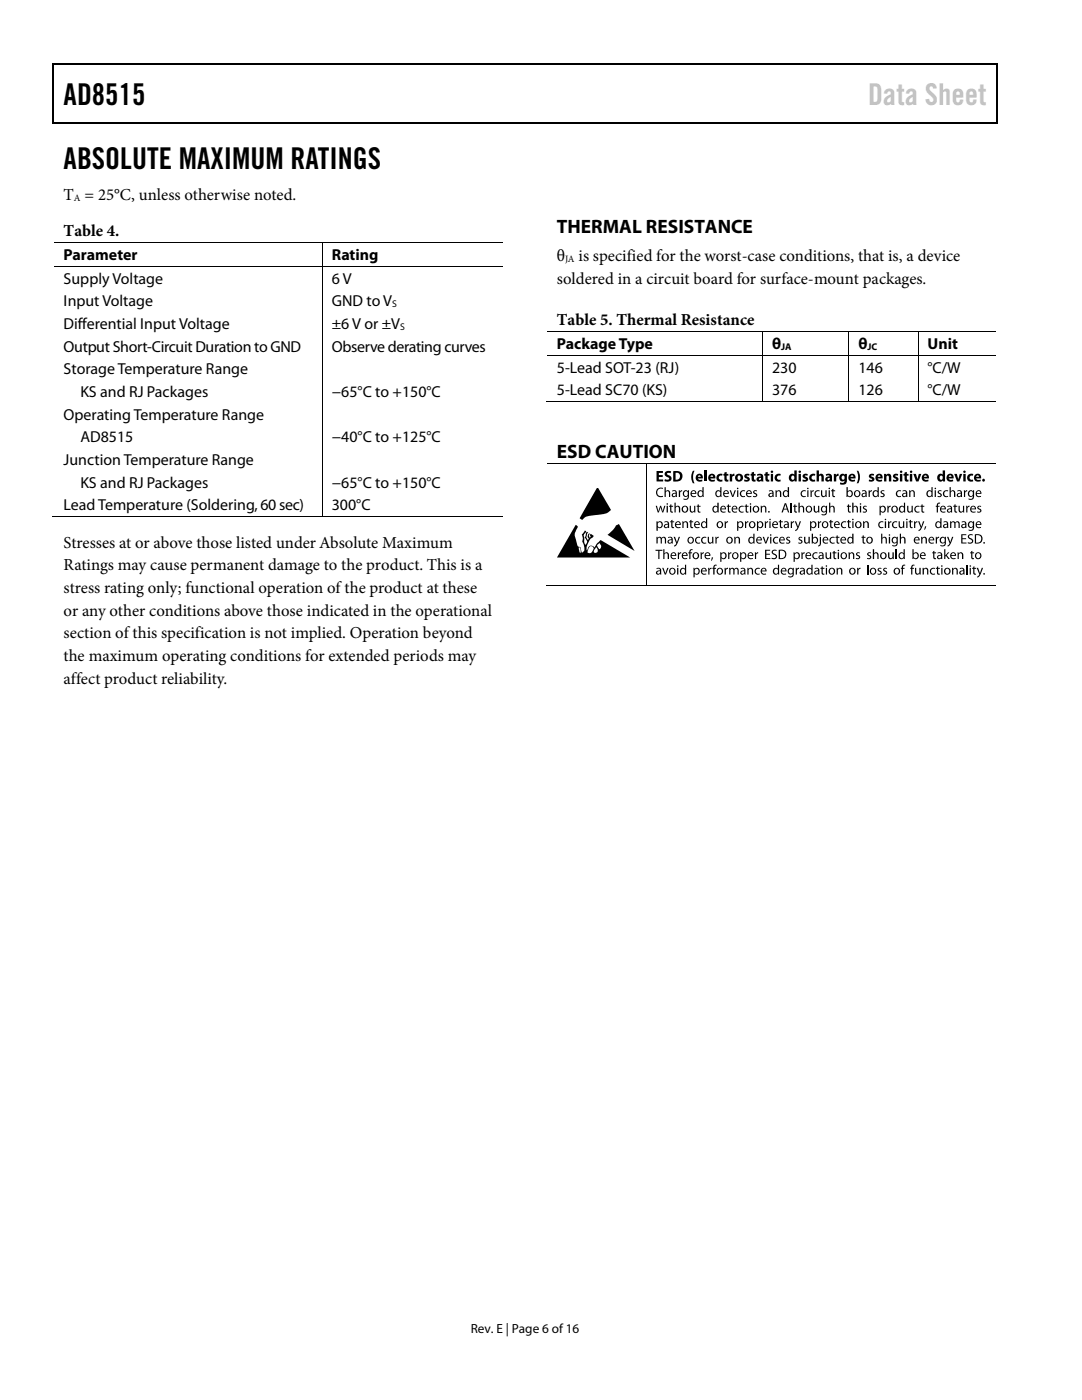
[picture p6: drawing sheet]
<svg xmlns="http://www.w3.org/2000/svg" width="216mm" height="279mm" viewBox="0 0 216 279" stroke-linecap="round" stroke-linejoin="round" font-family="sans-serif">
<defs><g id="words">
<g font-size="6">
<text x="12.7" y="21">AD8515</text>
<text x="12.7" y="33.8">ABSOLUTE MAXIMUM RATINGS</text>
</g>
<text font-size="6" fill="#c1c1c1" x="173.2" y="21">Data Sheet</text>
<g font-size="3.9">
<text x="111.1" y="46.4">THERMAL RESISTANCE</text>
<text x="111.1" y="91.4">ESD CAUTION</text>
</g>
<g font-size="3.3">
<text x="12.7" y="39.9">T = 25°C, unless otherwise noted.</text>
<text x="12.7" y="47.1">Table 4.</text>
<text x="111.1" y="52.1">θ</text>
<text x="115.4" y="52.1">is specified for the worst-case conditions, that is, a device</text>
<text x="111.1" y="56.6">soldered in a circuit board for surface-mount packages.</text>
<text x="111.1" y="64.8">Table 5. Thermal Resistance</text>
<text x="12.7" y="109.3">Stresses at or above those listed under Absolute Maximum</text>
<text x="12.7" y="113.8">Ratings may cause permanent damage to the product. This is a</text>
<text x="12.7" y="118.4">stress rating only; functional operation of the product at these</text>
<text x="12.7" y="122.9">or any other conditions above those indicated in the operational</text>
<text x="12.7" y="127.4">section of this specification is not implied. Operation beyond</text>
<text x="12.7" y="131.9">the maximum operating conditions for extended periods may</text>
<text x="12.7" y="136.4">affect product reliability.</text>
</g>
<g font-size="3.2">
<text x="12.7" y="51.9">Parameter</text>
<text x="66.2" y="51.9">Rating</text>
<text x="12.7" y="56.6">Supply Voltage</text>
<text x="66.2" y="56.6">6 V</text>
<text x="12.7" y="61.2">Input Voltage</text>
<text x="12.7" y="65.7">Differential Input Voltage</text>
<text x="66.2" y="61.2">GND to V</text>
<text x="66.2" y="65.7">±6 V or ±V</text>
<text x="12.7" y="70.2">Output Short-Circuit Duration to GND</text>
<text x="66.2" y="70.2">Observe derating curves</text>
<text x="111.1" y="69.7">Package Type</text>
<text x="154.1" y="69.7">θ</text>
<text x="171.3" y="69.7">θ</text>
<text x="185.1" y="69.7">Unit</text>
<text x="12.7" y="74.7">Storage Temperature Range</text>
<text x="111.1" y="74.4">5-Lead SOT-23 (RJ)</text>
<text x="154.1" y="74.4">230</text>
<text x="171.3" y="74.4">146</text>
<text x="185.1" y="74.4">°C/W</text>
<text x="12.7" y="83.8">Operating Temperature Range</text>
<text x="16" y="79.2">KS and RJ Packages</text>
<text x="66.2" y="79.2">−65°C to +150°C</text>
<text x="111.1" y="78.9">5-Lead SC70 (KS)</text>
<text x="154.1" y="78.9">376</text>
<text x="171.3" y="78.9">126</text>
<text x="185.1" y="78.9">°C/W</text>
<text x="16" y="88.3">AD8515</text>
<text x="66.2" y="88.3">−40°C to +125°C</text>
<text x="12.7" y="92.8">Junction Temperature Range</text>
<text x="12.7" y="101.9">Lead Temperature (Soldering, 60 sec)</text>
<text x="16" y="97.3">KS and RJ Packages</text>
<text x="66.2" y="97.3">−65°C to +150°C</text>
<text x="66.2" y="101.9">300°C</text>
</g>
<text font-size="2.6" x="93.9" y="266">Rev. E | Page 6 of 16</text>
<g font-size="1.9">
<text x="14.8" y="40.1">A</text>
<text x="112.8" y="52.3">JA</text>
<text x="78.3" y="61.3">S</text>
<text x="79.9" y="65.8">S</text>
<text x="155.9" y="69.8">JA</text>
<text x="173.1" y="69.8">JC</text>
</g>
</g></defs>
<g fill="#000">
<path d="M10.5 12.7h.3v1h-.3zM10.5 12.7h.3v.3h-.3zM133.3 12.7h.3v.3h-.3zM198.8 12.7h.2v1h-.2zM198.8 12.7h.2v.3h-.2zM10.5 24.4h.3v.3h-.3zM133.1 24.4h.2v.3h-.2zM198.8 24.4h.2v.3h-.2zM64.2 48.3h.2v.2h-.2zM64.2 53.1h.2v.2h-.2zM152.1 66h.2v.2h-.2zM152.1 70.8h.2v.2h-.2z"/>
<path d="M169.3 66h.2v.2h-.2zM169.3 70.8h.2v.2h-.2zM183.1 66h.2v.2h-.2zM183.1 70.8h.2v.2h-.2zM128.8 92.4h.2v.2h-.2zM131 94h1.3v.4h-.8v.4h.7v.4h-.7v.5h.8v.4h-1.3zM131.2 97.6l.7-.3 .4 .1-.1 .2a.76 .76 0 0 0-1.1 .7 .76 .76 0 0 0 1.2 .6v.2a.98 .98 0 0 1-1.2-.3 .98 .98 0 0 1 .1-1.2zM132.6 97.2h.2v.9l.5-.3 .3 .2 .1 1.2h-.2v-1l-.3-.2-.4 .3v.9h-.2zM132.8 94.2l.6-.2 .5 .1-.1 .3h-.6l-.1 .2 .1 .2a.72 .72 0 0 1 .8 .8 .72 .72 0 0 1-1.1 .5l-.3-.1 .1-.4 .7 .1 .1-.2-.1-.2a.69 .69 0 0 1-.7-.4 .69 .69 0 0 1 .1-.7zM135.4 97.8h.3v.3l.4-.3v.3h-.2l-.2 .3v.8h-.3zM138.3 94h.3a2.73 2.73 0 0 0 0 2.4 .71 .71 0 0 1-.6-.8v-.8zM140.5 93.9h.5v2.2h-.5z"/>
<path d="M143.2 94.8l.8-.2h.2l-.1 .3a.44 .44 0 0 0-.7 .4 .44 .44 0 0 0 .7 .4l.1 .3a.82 .82 0 0 1-1.1-.2 .82 .82 0 0 1 .1-1zM144.5 94.3l.5-.1v.4h.3v.3h-.3v.8h.3v.4h-.5l-.2-.2-.1-1h-.2v-.3h.2zM145.6 94.6h.4v.3l.3-.3h.2v.4h-.2l-.2 .2v.9h-.5zM145.6 97.8h.3l.3 1.1 .4-1.1h.2l-.5 1.4h-.2zM148.7 94.7l.4-.2 .5 .1-.1 .3h-.5v.2a.56 .56 0 0 1 .6 .7 .56 .56 0 0 1-.8 .3l-.3-.1v-.3l.5 .1 .2-.1-.5-.3a.43 .43 0 0 1 0-.7zM147.8 98l.6-.2 .3 .1-.1 .2a.51 .51 0 0 0-.7 .4 .51 .51 0 0 0 .7 .5l.1 .1a.71 .71 0 0 1-.9-.1 .71 .71 0 0 1 0-1zM150.3 98l.4-.2 .3 .1v.2h-.4v.2l.2 .1a.41 .41 0 0 1 .3 .3 .41 .41 0 0 1-.2 .5l-.7-.1 .1-.2 .5 .1v-.3l-.2-.1a.4 .4 0 0 1-.3-.6zM150 94.3l.4-.1v.4h.4v.3h-.4l.1 .8h.3v.4h-.5l-.3-.2v-1h-.2v-.3h.2zM152.1 80.1h.2v.1h-.2zM152.7 94.3l.5-.1v.4h.3v.3h-.3v.8h.3v.4h-.5l-.2-.2-.1-1h-.2v-.3h.2zM154.7 97.8h.2l.1 .3 .1-.1a.49 .49 0 0 1 .7 0l.1 1.2h-.3v-1l-.3-.2-.3 .3v.9h-.2zM154.8 94.8l.8-.2h.2l-.1 .3a.45 .45 0 0 0-.7 .4 .45 .45 0 0 0 .7 .4l.1 .3a.82 .82 0 0 1-1.1-.2 .82 .82 0 0 1 .1-1z"/>
<path d="M160.3 94.7l.5-.2 .4 .1-.1 .3h-.5v.2a.56 .56 0 0 1 .6 .7 .56 .56 0 0 1-.8 .3l-.3-.1 .1-.3 .4 .1 .2-.1-.5-.3a.43 .43 0 0 1 0-.7zM159.9 98l.6-.2 .3 .1-.1 .2a.51 .51 0 0 0-.7 .4 .51 .51 0 0 0 .8 .5v.1a.7 .7 0 0 1-.9-.1 .7 .7 0 0 1 0-1zM161.7 97.8h.2v.3l.5-.3v.3h-.3l-.1 .3v.8h-.3zM161.7 94.8l.8-.2h.2l-.1 .3a.45 .45 0 0 0-.7 .4 .45 .45 0 0 0 .7 .4l.1 .3a.82 .82 0 0 1-1.1-.2 .82 .82 0 0 1 .1-1zM162.9 93.9h.5v.9a.55 .55 0 0 1 .7-.2 .55 .55 0 0 1 .3 .6v.9h-.5v-1l-.2-.2-.3 .2v1h-.5zM162.7 98l.5-.2 .4 .1-.1 .2a.51 .51 0 0 0-.8 .4 .51 .51 0 0 0 .8 .5v.1a.7 .7 0 0 1-.9-.1 .7 .7 0 0 1 .1-1zM163.8 97.8h.3v1l.3 .2 .3-.3v-.9h.2l.1 1.4h-.3v-.2l-.1 .1a.46 .46 0 0 1-.7-.1zM166.1 97.6l.2-.1v.3h.3v.2h-.3v.9l.3 .1v.2h-.3l-.2-.2v-1h-.3v-.2h.3zM166.4 94.6h.4v.3l.3-.3h.2v.4h-.3l-.1 .3v.8h-.5zM169.3 80.1h.2v.1h-.2zM170.9 94a.71 .71 0 0 1 .7 .8v.8a.71 .71 0 0 1-.7 .8 2.73 2.73 0 0 0 0-2.4zM173.3 97.8h.2v.3l.5-.3v.3h-.3l-.1 .3v.8h-.3z"/>
<path d="M173.5 94.7l.5-.2 .4 .1-.1 .3h-.4v.2a.53 .53 0 0 1 .6 .5 .53 .53 0 0 1-.7 .5l-.5-.1 .1-.3 .4 .1 .2-.1-.4-.3a.42 .42 0 0 1-.1-.7zM175.8 98l.4-.2 .3 .1-.1 .2h-.4v.2l.2 .1a.41 .41 0 0 1 .3 .3 .41 .41 0 0 1-.2 .5l-.6-.1v-.2l.5 .1v-.3l-.1-.1a.39 .39 0 0 1-.3-.6zM176.4 94.6h.4v.2l.1-.1a.55 .55 0 0 1 .7-.1 .55 .55 0 0 1 .2 .6v.9h-.4l-.1-1-.2-.2-.2 .3v.9h-.5zM178.3 94.7l.5-.2 .4 .1-.1 .3h-.4v.2a.53 .53 0 0 1 .6 .5 .53 .53 0 0 1-.7 .5l-.5-.1 .1-.3 .4 .1 .2-.1-.4-.3a.42 .42 0 0 1-.1-.7zM178.9 98l.6-.2 .3 .1v.2a.51 .51 0 0 0-.8 .4 .51 .51 0 0 0 .8 .5v.1a.71 .71 0 0 1-.9-.1 .71 .71 0 0 1 0-1zM180.5 94.3l.4-.1v.4h.4v.3h-.4l.1 .8h.3v.4h-.5l-.2-.2-.1-1h-.2v-.3h.2zM181.4 97.8h.2v.3l.1-.1a.48 .48 0 0 1 .8 0v1.2h-.2v-1l-.3-.2-.3 .3v.9h-.3zM182.2 94.6h.6l.3 1.1 .2-1.1h.5l-.5 1.5h-.5zM183.1 80.1h.2v.1h-.2zM187.1 98l.5-.2 .3 .1-.1 .2h-.4v.2l.2 .1a.41 .41 0 0 1 .3 .3 .41 .41 0 0 1-.2 .5l-.6-.1v-.2l.5 .1v-.3l-.1-.1a.39 .39 0 0 1-.4-.6zM188.3 98l.6-.2 .3 .1v.2a.51 .51 0 0 0-.8 .4 .51 .51 0 0 0 .8 .5v.1a.71 .71 0 0 1-.9-.1 .71 .71 0 0 1 0-1zM189.5 97.2h.2v.9l.4-.3 .4 .2 .1 1.2h-.2l-.1-1-.2-.2-.4 .3v.9h-.2z"/>
<path d="M190.4 94.6h.5l.3 1.1 .3-1.1h.5l-.6 1.5h-.4zM192.3 97.8h.2l.1 .3 .4-.3v.3l-.4 .3v.8h-.3zM193.2 94.8l.3-.2h.5h.2l-.1 .3a.44 .44 0 0 0-.6 .4 .44 .44 0 0 0 .6 .4l.1 .3a.82 .82 0 0 1-1.1-.2 .82 .82 0 0 1 .1-1zM64.2 103h.2v.2h-.2zM119.2 97.5l2.7 4.3-.2 .2a3.7 3.7 0 0 1-2.7 .8l-.7 .1a2.23 2.23 0 0 0-2.1 .9l-.5-.4 2.9-5.1zM122.9 104.9l.6-.3 3.1 5.4-5.4-3.3 1.1-1zM128.8 116.9h.2v.1h-.2zM131 107.1h.2v.3l.2-.3h.4l.2 .3 .3-.3 .4 .1 .2 .5v.8h-.2l-.1-1-.2-.2-.3 .3v.9h-.3v-1l-.3-.2-.3 .2v1h-.2zM130.8 100.9h.3l.3 1.2 .3-1.2h.2l.3 1.2 .3-1.2h.3l-.5 1.4h-.2l-.3-1.1-.3 1.1h-.3zM130.8 109.7h1.4v.2h-.6v1.7h-.2v-1.7h-.6zM132.3 109.6h.3v.8l.4-.2 .4 .2 .1 1.2h-.3v-1l-.3-.2-.3 .3v.9h-.3zM132.1 113.3h.3l.4 1.1 .3-1.1h.3l-.5 1.4h-.3z"/>
<path d="M133.7 100.7l.3-.1v.3h.3v.2h-.3v.9l.3 .1-.1 .2h-.3l-.2-.2v-1h-.2v-.2h.2zM133.9 103.8l.3-.1v.3h.3v.2h-.3v.9l.3 .1-.1 .2h-.3l-.1-.2-.1-1h-.2v-.2h.2zM134.6 100.3h.2v.9l.5-.3 .3 .2 .1 1.2h-.2l-.1-1-.2-.2-.4 .3v.9h-.2zM134.4 107.1h.3l.4 1.1 .3-1.1h.3l-.7 1.7-.4 .3-.1-.2 .4-.5zM135.3 110.2h.1l.1 .3 .4-.3v.2l-.2 .1-.2 .2v.9h-.2zM136.1 104h.3v.3l.1-.1a.49 .49 0 0 1 .7 0l.1 1.2h-.3v-1l-.3-.2-.3 .3v.9h-.2zM137.7 109.7l.5-.1v.2h-.3l-.1 .2v.2h.3v.2h-.3v1.2h-.3v-1.2h-.2v-.2h.2zM137.7 103.8l.3-.1v.3h.3v.2h-.3v.9l.3 .1v.2h-.2a.36 .36 0 0 1-.4-.4v-.8h-.2v-.2h.2zM137.6 100.9h.3v1l.3 .2 .3-.2v-1h.2v1.4h-.2v-.2l-.1 .1a.47 .47 0 0 1-.7-.1zM139.2 100.7l.2-.1v.3h.4v.2h-.4l.1 .9 .3 .1v.2h-.4l-.2-.2v-1h-.2zM138.9 107.3l.5-.2 .3 .1v.2a.51 .51 0 0 0-.8 .4 .51 .51 0 0 0 .8 .5v.1a.7 .7 0 0 1-.9-.2 .7 .7 0 0 1 .1-.9zM139.8 110.2h.2v.3l.4-.3v.2l-.4 .3v.9h-.2z"/>
<path d="M140.1 107.3l.5-.2 .3 .1v.2a.51 .51 0 0 0-.8 .4 .51 .51 0 0 0 .8 .5v.1a.71 .71 0 0 1-.9-.1 .71 .71 0 0 1 .1-1zM141.3 113.3h.2v.3l.5-.3v.2l-.3 .1-.1 .2v.9h-.3zM142 111.2h.3l-.3 .7h-.1zM142.5 112.8l.5-.1v.2h-.3l-.1 .2v.2h.3v.2h-.3v1.2h-.3v-1.2h-.2v-.2h.2zM141.2 107.1h.3v1l.3 .2 .3-.2v-1h.2l.1 1.4h-.3v-.2l-.1 .1a.47 .47 0 0 1-.7-.1zM142.7 107.1h.2l.1 .3 .4-.3v.3h-.2l-.2 .3v.8h-.2zM144.6 113.3h.2v.3l.2-.3h.3v.2l-.3 .1-.2 .2v.9h-.2zM144.6 104h.2v.3l.5-.3v.3h-.3l-.2 .3v.8h-.2zM145.3 110.2h.2v.3l.4-.3v.2l-.4 .3v.9h-.2zM145.2 100.7l.3-.1v.3h.3v.2h-.3v.9l.3 .1v.2h-.2a.36 .36 0 0 1-.4-.4v-.8h-.2v-.2h.2zM145.5 113.3h.2v.2l.2-.2h.4l.2 .3 .3-.3 .4 .1 .2 .5v.8h-.2l-.1-1-.2-.2-.3 .2v1h-.3v-1l-.2-.2-.4 .3v.9h-.2zM146.5 107.1h.2v.3l.1-.2a.5 .5 0 0 1 .8 .1l.1 1.2h-.3v-1l-.3-.2-.3 .3v.9h-.3z"/>
<path d="M147.6 101.1l.5-.2 .3 .1v.2a.51 .51 0 0 0-.8 .4 .51 .51 0 0 0 .8 .5v.1a.7 .7 0 0 1-.9-.1 .7 .7 0 0 1 .1-1zM148.6 104h.2l.1 .3 .2-.2 .2-.1v.3h-.2l-.2 .3v.8h-.2zM148.8 100.7l.2-.1v.3h.4v.2h-.4l.1 .9 .2 .1v.2h-.3l-.2-.2v-1h-.2v-.2h.2zM149.1 113.3h.2v.3l.2-.2a.49 .49 0 0 1 .7 .1l.1 1.2h-.3v-1l-.3-.2-.3 .3v.9h-.3zM150.6 110.2h.2l.1 .3 .4-.3v.2l-.3 .1-.1 .2v.9h-.3zM150.8 113.5l.5-.2 .3 .1v.2a.51 .51 0 0 0-.8 .4 .51 .51 0 0 0 .8 .4v.2a.7 .7 0 0 1-.9-.2 .7 .7 0 0 1 .1-.9zM151.8 100.9h.2v.3l.1-.1a.48 .48 0 0 1 .7 0l.1 1.2h-.2v-1l-.3-.2-.4 .3v.9h-.2zM152.2 107.1h.2l.4 1.1 .4-1.1h.2l-.5 1.4h-.2zM152.6 104h.2v.3l.5-.3v.3h-.3l-.1 .3v.8h-.3zM153.3 102h.2v.3h-.2zM152.7 109.7h1v.2h-.8v.6h.7v.2h-.7v.7h.8v.2h-1zM154.1 109.9a.8 .8 0 0 1 .9-.1l-.1 .2-.5-.1a.27 .27 0 0 0-.2 .3 .27 .27 0 0 0 .2 .2 .64 .64 0 0 1 .6 .9 .64 .64 0 0 1-1.1 .2l.1-.2a.39 .39 0 0 0 .6 0 .39 .39 0 0 0-.1-.6 .54 .54 0 0 1-.4-.8z"/>
<path d="M154.4 107.3l.5-.2 .4 .1-.1 .2a.51 .51 0 0 0-.7 .4 .51 .51 0 0 0 .7 .5l.1 .1a.71 .71 0 0 1-1-.1 .71 .71 0 0 1 .1-1zM155.6 103.8l.3-.1v.3h.3v.2h-.3v.9l.3 .1-.1 .2h-.3l-.2-.2v-1h-.2v-.2h.2zM156.9 107.3l.4-.2 .3 .1v.2l-.4-.1v.3l.1 .1a.4 .4 0 0 1 .4 .3 .4 .4 0 0 1-.2 .5l-.7-.1 .1-.2 .5 .1v-.3l-.2-.1a.4 .4 0 0 1-.3-.6zM157.8 100.3h.2v2h-.2zM157.8 104h.2v.3l.5-.3v.3h-.3l-.2 .3v.8h-.2zM158.5 100.7l.2-.1v.3h.4v.2h-.4l.1 .9 .2 .1v.2h-.3l-.2-.2v-1h-.2v-.2h.2zM158.8 113.3h.2v.3l.2-.3h.2v.2l-.2 .1-.2 .3v.8h-.2zM158.6 104h.2l.4 1.1 .4-1.1h.2l-.6 1.7-.5 .3v-.2a.45 .45 0 0 0 .4-.5zM159.3 100.3h.3v.9l.4-.3 .4 .2 .1 1.2h-.3v-1l-.3-.2-.3 .3v.9h-.3zM159.4 107.3l.4-.2 .3 .1-.1 .2-.4-.1v.3l.2 .1a.41 .41 0 0 1 .3 .3 .41 .41 0 0 1-.2 .5l-.6-.1v-.2l.5 .1v-.3l-.1-.1a.4 .4 0 0 1-.3-.6zM159.9 110.2h.2v.3l.5-.3v.2l-.3 .1-.1 .2v.9h-.3zM160.4 107.1h.3v1l.3 .2 .3-.3v-.9h.3v1.4h-.2v-.2l-.1 .1a.47 .47 0 0 1-.8-.1z"/>
<path d="M162.3 110.4l.5-.2 .3 .1v.2a.51 .51 0 0 0-.8 .4 .51 .51 0 0 0 .8 .5v.1a.71 .71 0 0 1-.9-.1 .71 .71 0 0 1 .1-1zM163.2 104h.2v.3l.5-.3v.3h-.3l-.1 .3v.8h-.3zM162.4 100.9h.2v1l.3 .2 .3-.3v-.9h.3v1.4h-.2v-.2l-.1 .1a.47 .47 0 0 1-.8-.1zM163.9 113.1l.3-.1v.3h.3v.2h-.3v.9l.3 .1-.1 .2h-.3l-.2-.3v-.9h-.2v-.2h.2zM165.4 100.3h.3v.9l.4-.3 .4 .2 .1 1.2h-.3v-1l-.3-.2-.3 .3v.9h-.3zM164.7 110.2h.3v1l.3 .2 .3-.3v-.9h.2l.1 1.4h-.2l-.1-.2-.1 .1a.46 .46 0 0 1-.7-.1zM165.7 103.8l.2-.1v.3h.3v.2h-.3v.9l.3 .1v.2h-.2a.36 .36 0 0 1-.3-.4v-.8h-.3v-.2h.3zM165.7 107.3l.5-.2 .4 .1-.1 .2a.51 .51 0 0 0-.8 .4 .51 .51 0 0 0 .8 .5l.1 .1a.71 .71 0 0 1-1-.1 .71 .71 0 0 1 .1-1zM166.3 110l.3-.1v.3h.3v.2h-.3v.9l.3 .1v.2h-.4l-.2-.2v-1h-.2zM166.9 113.3h.2l.1 .3 .1-.2a.5 .5 0 0 1 .7 .1l.1 1.2h-.3v-1l-.3-.2-.3 .3v.9h-.3zM166.9 106.9l.3-.1v.3h.3v.2h-.3v.9l.3 .1-.1 .2h-.3l-.2-.2v-1h-.2v-.2h.2zM168 104.2l.5-.2 .3 .1v.2a.51 .51 0 0 0-.8 .4 .51 .51 0 0 0 .8 .5v.1a.7 .7 0 0 1-.9-.1 .7 .7 0 0 1 .1-1z"/>
<path d="M169.3 110.2h.2l.1 .3v-.2a.48 .48 0 0 1 .8 .1l.1 1.2h-.3v-1l-.3-.2-.3 .3v.9h-.3zM169.2 100.7l.2-.1v.3h.4v.2h-.4l.1 .9 .2 .1 .1 .2h-.4l-.2-.2v-1h-.2zM169.2 103.8l.2-.1v.3h.4v.2h-.4l.1 .9 .3 .1-.1 .2h-.3l-.2-.2v-1h-.2v-.2h.2zM170 100.3h.3v.9l.4-.3 .4 .2 .1 1.2h-.2l-.1-1-.3-.2-.3 .3v.9h-.3zM170.9 110.4l.4-.2 .3 .1-.1 .2-.4-.1v.3l.2 .1a.41 .41 0 0 1 .3 .3 .41 .41 0 0 1-.2 .5l-.6-.1v-.2l.3 .1 .3-.2-.6-.5zM171 113.3h.3v.3l.4-.3v.2l-.2 .1-.2 .2v.9h-.3zM172.2 101.1l.4-.2 .4 .1-.1 .2h-.4v.2l.2 .1a.41 .41 0 0 1 .3 .3 .41 .41 0 0 1-.2 .5l-.7-.1 .1-.2 .5 .1v-.3l-.2-.1a.4 .4 0 0 1-.3-.6zM172.2 104h.2v.3l.1-.1a.5 .5 0 0 1 .8 0l.1 1.2h-.3v-1l-.3-.2-.3 .3v.9h-.3zM172.1 106.9l.3-.1v.3h.3v.2h-.3v.9l.3 .1-.1 .2h-.3l-.2-.2v-1h-.2v-.2h.2zM173 112.7h.2v2h-.2zM173.1 110.4l.4-.2 .3 .1v.2l-.5-.1v.3l.2 .1a.41 .41 0 0 1 .3 .3 .41 .41 0 0 1-.2 .5l-.6-.1v-.2l.4 .1 .2-.2-.5-.5zM174.2 109.6h.2v.8l.5-.2 .3 .2 .1 1.2h-.2l-.1-1-.2-.2-.4 .3v.9h-.2z"/>
<path d="M175.2 113.5l.4-.2 .3 .1-.1 .2-.4-.1v.3l.2 .1a.4 .4 0 0 1 .3 .3 .4 .4 0 0 1-.2 .5l-.6-.1v-.2l.5 .1 .1-.3-.2-.1a.4 .4 0 0 1-.3-.6zM175.8 106.5h.3v.9l.4-.3 .4 .2 .1 1.2h-.3v-1l-.3-.2-.3 .3v.9h-.3zM176.3 113.5l.4-.2 .3 .1-.1 .2-.4-.1v.3l.2 .1a.41 .41 0 0 1 .3 .3 .41 .41 0 0 1-.2 .5l-.6-.1v-.2l.5 .1v-.3l-.1-.1a.4 .4 0 0 1-.3-.6zM175.4 104.2l.6-.2 .3 .1-.1 .2a.51 .51 0 0 0-.7 .4 .51 .51 0 0 0 .7 .5l.1 .1a.7 .7 0 0 1-.9-.1 .7 .7 0 0 1 0-1zM177 100.9h.3v.3l.4-.3v.3h-.2l-.2 .3v.8h-.2zM177.2 104h.2v.3l.2-.2 .3-.1v.3h-.3l-.1 .3v.8h-.3zM177.2 110.2h.3v1l.2 .2 .4-.3v-.9h.2v1.4h-.2v-.2l-.1 .1a.47 .47 0 0 1-.7-.1zM178.7 109.6h.3v2h-.3zM178.2 104.2l.5-.2 .3 .1v.2a.51 .51 0 0 0-.8 .4 .51 .51 0 0 0 .8 .5v.1a.7 .7 0 0 1-.9-.1 .7 .7 0 0 1 .1-1zM179.5 106.5h.3v.9l.4-.3 .4 .2 .1 1.2h-.3v-1l-.3-.2-.3 .3v.9h-.3zM180.1 112.8l.5-.1v.2h-.3l-.1 .2v.2h.3v.2h-.3v1.2h-.3v-1.2h-.1v-.2h.1zM179.3 104h.2l.1 1 .2 .2 .4-.2v-1h.2l.1 1.4h-.3v-.2l-.1 .1a.46 .46 0 0 1-.7-.1z"/>
<path d="M181.5 103.8l.3-.1v.3h.3v.2h-.3v.9l.3 .1v.2h-.4l-.1-.2-.1-1h-.2zM182 112.8l.5-.1v.2h-.4v.2l-.1 .2h.4v.2h-.4v1.2h-.2v-1.2h-.2v-.2h.2zM181 100.9h.2l.1 1 .3 .2 .3-.3v-.9h.2v1.4h-.2v-.2l-.1 .1a.46 .46 0 0 1-.7-.1zM182.4 104h.2v.3l.5-.3v.3h-.3l-.1 .3-.1 .8h-.2zM183.2 104h.2l.4 1.1 .4-1.1h.2l-.6 1.7-.5 .3v-.2a.45 .45 0 0 0 .4-.5zM182.6 101.1l.5-.2 .4 .1-.1 .2a.51 .51 0 0 0-.7 .4 .51 .51 0 0 0 .7 .5l.1 .1a.71 .71 0 0 1-.9-.1 .71 .71 0 0 1 0-1zM182.6 113.3h.2l.1 1 .2 .2 .3-.3v-.9h.3v1.4h-.2v-.3l-.1 .2a.46 .46 0 0 1-.7-.1zM183.8 107.1h.2v.3l.1-.2a.49 .49 0 0 1 .8 .1l.1 1.2h-.3v-1l-.3-.2-.3 .3v.9h-.3zM183.9 100.7l.2-.1v.3h.3v.2h-.3v.9l.3 .1v.2h-.2a.36 .36 0 0 1-.3-.4v-.8h-.3v-.2h.3zM184.1 113.3h.2v.3l.1-.2a.48 .48 0 0 1 .8 .1v1.2h-.2v-1l-.3-.2-.3 .3v.9h-.3zM184.6 105.1l.2-.1-.2 .7h-.2zM186.2 110l.2-.1v.3h.4v.2h-.4l.1 .9 .3 .1v.2h-.4l-.2-.2v-1h-.2z"/>
<path d="M185.7 113.5l.5-.2 .4 .1-.1 .2a.51 .51 0 0 0-.7 .4 .51 .51 0 0 0 .7 .4l.1 .2a.71 .71 0 0 1-.9-.1 .71 .71 0 0 1 0-1zM186.7 107.1h.2v.3l.5-.3v.3h-.3l-.1 .3v.8h-.3zM187.1 100.4l.5-.1v.2h-.3l-.1 .2v.2h.3v.2h-.3v1.2h-.3v-1.2h-.2v-.2h.2zM187 113.1l.2-.1v.3h.3v.2h-.3v.9l.3 .1v.2h-.2a.36 .36 0 0 1-.3-.4v-.8h-.3v-.2h.3zM188.4 109.6h.2v1.3l.6-.7h.2l-.5 .6 .6 .8h-.3l-.4-.7-.2 .2v.5h-.2zM189 107.1h.2l.4 1.1 .4-1.1h.2l-.5 1.4-.6 .6-.1-.2 .5-.5zM189.6 104h.2v.3l.2-.2h.4l.2 .2 .3-.3 .4 .1 .2 .5v.8h-.2l-.1-1-.2-.2-.3 .3v.9h-.3v-1l-.3-.2-.3 .3v.9h-.2zM190 113.3h.2v.3l.1-.2a.48 .48 0 0 1 .7 .1l.1 1.2h-.2l-.1-1-.2-.2-.4 .3v.9h-.2zM190.4 100.7l.3-.1v.3h.3v.2h-.3v.9l.3 .1v.2h-.4l-.2-.2v-1h-.2v-.2h.2zM191.1 110.2h.2v.3l.1-.2a.5 .5 0 0 1 .7 .1l.1 1.2h-.2l-.1-1-.2-.2-.4 .3v.9h-.2zM191.3 100.9h.2v1l.3 .2 .3-.3 .1-.9h.2v1.4h-.2v-.2l-.1 .1a.46 .46 0 0 1-.8-.1zM191.8 106.6h1v.2h-.8v.6h.8v.2h-.8v.7h.9v.2h-1.1z"/>
<path d="M192.8 100.9h.2v.3l.4-.3v.3h-.2l-.2 .3v.8h-.2zM192.8 112.7h.3v2h-.3zM193.2 106.8a.77 .77 0 0 1 .9-.1l-.1 .2-.3-.1-.3 .1 .1 .4a.64 .64 0 0 1 .6 .9 .64 .64 0 0 1-1 .2v-.2a.39 .39 0 0 0 .7 0 .39 .39 0 0 0-.2-.6 .54 .54 0 0 1-.4-.8zM193.8 110l.2-.1v.3h.4v.2h-.4l.1 .9 .2 .1v.2h-.3l-.2-.2v-1h-.2v-.2h.2zM194.2 113.1l.2-.1v.3h.4v.2h-.4l.1 .9 .3 .1v.2h-.4l-.2-.3v-.9h-.2v-.2h.2zM195 101.1l.4-.2 .4 .1-.1 .2h-.4v.2l.2 .1a.41 .41 0 0 1 .3 .3 .41 .41 0 0 1-.2 .5l-.6-.1v-.2l.3 .1 .3-.2-.6-.4zM194.9 113.3h.3l.3 1.1 .4-1.1h.3l-.6 1.4-.6 .6v-.2l.4-.5zM196.2 108.2h.3v.3h-.3zM196.2 114.4h.3v.3h-.3z"/>
<path d="M134.3 94a1.51 1.51 0 0 1 1.8 .7 1.24 1.24 0 0 1-1.6 1.4h-.2zM134.8 94.4v1.3a.71 .71 0 0 0 .9-.6 .71 .71 0 0 0-.9-.7z"/>
<path d="M134.1 97.9h.1a.57 .57 0 0 1 .9 .5v.8h-.2l-.1-.2a.43 .43 0 0 1-.6 .1 .43 .43 0 0 1 0-.6l.6-.2v-.1a.41 .41 0 0 0-.6-.1zM134.4 98.6l-.1 .4h.3l.2-.2v-.3z"/>
<path d="M136.4 98a.52 .52 0 0 1 .9 .1v-.3h.2v.4a1.66 1.66 0 0 1-.2 1.4l-.5 .2-.4-.1v-.2h.2a.47 .47 0 0 0 .5 0 .47 .47 0 0 0 .1-.5 .63 .63 0 0 1-.9-.1 .63 .63 0 0 1 .1-.9zM136.7 98.1a.49 .49 0 0 0-.2 .6 .49 .49 0 0 0 .5 .3 .48 .48 0 0 0 .2-.6 .48 .48 0 0 0-.5-.3z"/>
<path d="M137.9 98a.57 .57 0 0 1 .8-.1 .57 .57 0 0 1 .2 .7h-.9l.2 .4h.6l.1 .1a.73 .73 0 0 1-1-.1 .73 .73 0 0 1 0-1zM138.2 98.1l-.2 .3h.7l-.1-.3z"/>
<path d="M139 94.8a.72 .72 0 0 1 .9-.2 .72 .72 0 0 1 .3 .9h-.9a.54 .54 0 0 0 .8 .2l.1 .3a.86 .86 0 0 1-1.1-.1 .86 .86 0 0 1-.1-1.1zM139.4 94.9l-.1 .3h.5l-.1-.3z"/>
<path d="M139.3 98l.5-.2 .4 .2v-.8h.2v2h-.2v-.2a.61 .61 0 0 1-.9 .1 .61 .61 0 0 1-.1-.9zM139.6 98.1a.5 .5 0 0 0-.2 .6 .5 .5 0 0 0 .6 .3l.1-.1a.49 .49 0 0 0 0-.6 .49 .49 0 0 0-.5-.2z"/>
<path d="M141.5 94.8a.72 .72 0 0 1 .9-.2 .72 .72 0 0 1 .3 .9h-.9l.2 .2h.6l.1 .3a.86 .86 0 0 1-1.1-.1 .86 .86 0 0 1-.1-1.1zM141.9 94.9l-.2 .3h.6l-.1-.3z"/>
<path d="M142.9 98l.4-.2 .4 .2v-.8h.3v2h-.2l-.1-.2a.61 .61 0 0 1-.8 .1 .61 .61 0 0 1-.1-.9zM143.1 98.1a.5 .5 0 0 0-.1 .6 .5 .5 0 0 0 .5 .3 .5 .5 0 0 0 .2-.6 .5 .5 0 0 0-.6-.3z"/>
<path d="M144.4 98a.57 .57 0 0 1 .8-.1 .57 .57 0 0 1 .2 .7h-.9l.2 .4h.6l.1 .1a.73 .73 0 0 1-1-.1 .73 .73 0 0 1 0-1zM144.7 98.1l-.2 .3h.7l-.1-.3z"/>
<path d="M147.1 97.4h.2v.2h-.2zM147.1 97.8h.2v1.4h-.2z"/>
<path d="M146.7 95.3a.81 .81 0 0 1 1.6 0 .81 .81 0 0 1-1.6 0zM147.3 94.9l-.1 .2a.47 .47 0 0 0 .3 .7 .43 .43 0 0 0 .3-.5 .43 .43 0 0 0-.5-.4z"/>
<path d="M149 98a.57 .57 0 0 1 .7-.1 .57 .57 0 0 1 .3 .7h-.9l.2 .4h.6v.1a.73 .73 0 0 1-.9-.1 .73 .73 0 0 1 0-1zM149.3 98.1l-.2 .3h.7l-.1-.3z"/>
<path d="M151 94.7l.4-.1a.65 .65 0 0 1 .9 .6v.9h-.4v-.2a.5 .5 0 0 1-.8 .1 .5 .5 0 0 1 .1-.8l.6-.2-.2-.1-.5 .1zM151.5 95.5l-.1 .1 .2 .2 .2-.2v-.2z"/>
<path d="M153.9 94h.3v.3h-.4zM153.8 94.6h.5v1.5h-.5z"/>
<path d="M153.4 97.9h.1a.58 .58 0 0 1 .9 .5v.8h-.2l-.1-.2a.43 .43 0 0 1-.6 .1 .43 .43 0 0 1 0-.6l.6-.2v-.1a.42 .42 0 0 0-.6-.1zM153.7 98.6l-.1 .4 .5-.1v-.4z"/>
<path d="M156.4 98l.4-.2 .4 .2v-.8h.2v2h-.2v-.2a.61 .61 0 0 1-.8 .1 .61 .61 0 0 1-.2-.9zM156.6 98.1a.5 .5 0 0 0-.2 .6 .5 .5 0 0 0 .6 .3 .5 .5 0 0 0 .2-.6 .5 .5 0 0 0-.6-.3z"/>
<path d="M157.6 94.8l.5-.3 .4 .2v-.8h.5v2.2h-.4l-.1-.2a.69 .69 0 0 1-.9 .1 .69 .69 0 0 1-.1-1zM158 95a.41 .41 0 0 0-.1 .5 .41 .41 0 0 0 .5 .2 .42 .42 0 0 0 .1-.5 .42 .42 0 0 0-.5-.2z"/>
<path d="M159.4 94h.4v.3h-.4zM159.3 94.6h.5v1.5h-.5z"/>
<path d="M161 97.5a.15 .15 0 0 1 .3 0 .15 .15 0 0 1-.3 0zM161.1 97.8h.2v1.4h-.2z"/>
<path d="M165.4 97.4h.2v.2h-.2zM165.4 97.8h.2v1.4h-.2z"/>
<path d="M164.8 94.7l.3-.1a.66 .66 0 0 1 .9 .6v.9h-.4v-.2a.52 .52 0 0 1-.9 0 .52 .52 0 0 1 .5-.8l.3-.1-.2-.1-.4 .1zM165.2 95.5v.3h.1l.2-.2 .1-.2z"/>
<path d="M168.9 97.2h.3v.9a.61 .61 0 0 1 .8-.1 .61 .61 0 0 1 .1 .8 .55 .55 0 0 1-.4 .4 .55 .55 0 0 1-.6-.2v.2h-.2zM169.2 98.2a.49 .49 0 0 0 0 .6 .49 .49 0 0 0 .6 .2 .5 .5 0 0 0 .1-.6 .5 .5 0 0 0-.5-.3z"/>
<path d="M167.7 94.8a.58 .58 0 0 1 .9 0v-.2h.4v.4a1.74 1.74 0 0 1-.2 1.6l-.7 .1-.5-.1 .1-.3 .3 .1a.41 .41 0 0 0 .4-.1 .41 .41 0 0 0 .1-.4 .67 .67 0 0 1-.9 0 .67 .67 0 0 1-.1-.9zM168.1 95l-.1 .1a.44 .44 0 0 0 .2 .6 .4 .4 0 0 0 .3-.4 .4 .4 0 0 0-.4-.3z"/>
<path d="M169.5 94.8a.71 .71 0 0 1 .9-.2 .71 .71 0 0 1 .3 .9h-1a.54 .54 0 0 0 .9 .2v.3a.86 .86 0 0 1-1.1-.1 .86 .86 0 0 1 0-1.1zM169.9 94.9l-.2 .3h.6l-.1-.3z"/>
<path d="M170.4 98.5a.68 .68 0 0 1 1.3 0 .68 .68 0 0 1-1.3 0zM170.8 98.1a.5 .5 0 0 0-.2 .6 .5 .5 0 0 0 .6 .3 .5 .5 0 0 0 .2-.7 .5 .5 0 0 0-.6-.2z"/>
<path d="M172 97.9l.4-.1 .5 .3 .1 1.1h-.3v-.2a.43 .43 0 0 1-.6 .1 .43 .43 0 0 1 0-.6l.6-.2v-.1a.4 .4 0 0 0-.6-.1zM172.2 98.6v.4h.3l.2-.2v-.3z"/>
<path d="M174.9 94.8a.71 .71 0 0 1 .9-.2 .71 .71 0 0 1 .3 .9h-1a.54 .54 0 0 0 .9 .2v.3a.86 .86 0 0 1-1.1-.1 .86 .86 0 0 1 0-1.1zM175.3 94.9l-.2 .3h.6l-.1-.3z"/>
<path d="M174.3 98l.4-.2 .4 .2v-.8h.2l.1 2h-.2l-.1-.2a.61 .61 0 0 1-.8 .1 .61 .61 0 0 1-.2-.9zM174.5 98.1a.5 .5 0 0 0-.1 .6 .5 .5 0 0 0 .5 .3 .5 .5 0 0 0 .2-.6 .5 .5 0 0 0-.6-.3z"/>
<path d="M179.6 94h.4v.3h-.4zM179.6 94.6h.4v1.5h-.4z"/>
<path d="M180.1 97.9h.1a.58 .58 0 0 1 .8 .5l.1 .8h-.3v-.2a.43 .43 0 0 1-.7 .1 .43 .43 0 0 1 .1-.6l.6-.2v-.1a.41 .41 0 0 0-.7-.1zM180.3 98.6v.4h.4l.1-.2v-.3z"/>
<path d="M181.6 94h.4v.3h-.4zM181.6 94.6h.4v1.5h-.4z"/>
<path d="M184.1 94.8a.72 .72 0 0 1 .9-.2 .72 .72 0 0 1 .3 .9h-.9a.54 .54 0 0 0 .8 .2l.1 .3a.86 .86 0 0 1-1.1-.1 .86 .86 0 0 1-.1-1.1zM184.5 94.9l-.1 .3h.5l-.1-.3z"/>
<path d="M185 98l.5-.2 .4 .2v-.8h.2v2h-.2v-.2a.61 .61 0 0 1-.9 .1 .61 .61 0 0 1-.1-.9zM185.3 98.1a.5 .5 0 0 0-.2 .6 .5 .5 0 0 0 .6 .3 .5 .5 0 0 0 .2-.6 .5 .5 0 0 0-.6-.3z"/>
<path d="M186.5 97.4h.2v.2h-.2zM186.5 97.8h.2v1.4h-.2z"/>
<path d="M187.2 94.8l.5-.3 .4 .2v-.8h.5v2.2h-.4l-.1-.2a.69 .69 0 0 1-.9 .1 .69 .69 0 0 1-.1-1zM187.6 95l-.1 .1a.43 .43 0 0 0 .3 .7 .41 .41 0 0 0 .3-.5 .41 .41 0 0 0-.5-.3z"/>
<path d="M189 94.8a.71 .71 0 0 1 1-.2 .71 .71 0 0 1 .3 .9h-1a.54 .54 0 0 0 .8 .2l.1 .3a.86 .86 0 0 1-1.1-.1 .86 .86 0 0 1-.1-1.1zM189.4 94.9l-.1 .3h.6l-.1-.3z"/>
<path d="M191 97.9h.1a.58 .58 0 0 1 .9 .5v.8h-.3v-.2a.43 .43 0 0 1-.6 .1 .43 .43 0 0 1 0-.6l.6-.2v-.1a.41 .41 0 0 0-.6-.1zM191.2 98.6v.4h.4l.1-.2v-.3z"/>
<path d="M192.3 94h.3v.3h-.3zM192.2 94.6h.5v1.5h-.5z"/>
<path d="M193.3 98a.51 .51 0 0 1 .9 .1v-.3h.2v.4a1.66 1.66 0 0 1-.2 1.4l-.5 .2-.5-.1 .1-.2h.6l.2-.5a.63 .63 0 0 1-.9-.1 .63 .63 0 0 1 .1-.9zM193.6 98.1a.49 .49 0 0 0-.2 .6 .49 .49 0 0 0 .5 .3 .49 .49 0 0 0 .2-.6 .49 .49 0 0 0-.5-.3z"/>
<path d="M194.5 94.8a.72 .72 0 0 1 .9-.2 .72 .72 0 0 1 .4 .9h-1l.2 .2h.6l.1 .3a.86 .86 0 0 1-1.1-.1 .86 .86 0 0 1-.1-1.1zM194.9 94.9l-.1 .3h.5l-.1-.3z"/>
<path d="M194.8 98a.57 .57 0 0 1 .8-.1 .57 .57 0 0 1 .2 .7h-.9l.2 .4h.6l.1 .1a.73 .73 0 0 1-1-.1 .73 .73 0 0 1 0-1zM195.1 98.1l-.2 .3h.7l-.1-.3z"/>
<path d="M114.9 104.7l-3.8 6.6h14.7l-6-3.5-.7 .6-.5 .9-.1-.2a.71 .71 0 0 0-.8-.2 .71 .71 0 0 0-.5 .7l-.1 .3a2.84 2.84 0 0 1 1.3-2.8v-.2l-.6-.3v.6l-.1 .1-.2-.3 .1-.6-.3 .3v.4l.2 .4-.2 .3-.1-.2a.65 .65 0 0 1-.1-.9l.3-.4-.3-.2-.4 1.1 .2 .3a.71 .71 0 0 1-.1 1.2l-.2-.3v-1a.8 .8 0 0 1 .3-1.1l.1-.3-.3-.1-.6 .8 .2 .7-.1 .7 .3 .8a1.02 1.02 0 0 1-.4 1.4l-.4-1.1a.79 .79 0 0 1-.7-1l-.1-.4a2.11 2.11 0 0 1 .3-2.5 .42 .42 0 0 0-.3-.6zM115.5 109.3l.2-.1 .1 .4 .1 .6-.2 .2zM117.7 109a.58 .58 0 0 1 .7 .3 .58 .58 0 0 1-.2 .8 .6 .6 0 0 1-1 .1l.2-.6zM118.9 109.3a.51 .51 0 0 1 .4 .7 .51 .51 0 0 1-.8 .2zM119.2 108.7l.4-.3a.69 .69 0 0 1 0 1.2l-.5-.7z"/>
<path d="M131 104h.2v.3a.61 .61 0 0 1 .9-.1 .61 .61 0 0 1 .1 .8 .54 .54 0 0 1-.4 .4 .54 .54 0 0 1-.6-.2v.7h-.2zM131.3 104.3a.49 .49 0 0 0 0 .7 .49 .49 0 0 0 .5 .2 .5 .5 0 0 0 .2-.7 .5 .5 0 0 0-.5-.3z"/>
<path d="M131 113.4h.1a.58 .58 0 0 1 .8 .4l.1 .9h-.3v-.2a.43 .43 0 0 1-.6 .1 .43 .43 0 0 1 0-.7l.6-.1v-.1a.42 .42 0 0 0-.7-.1zM131.2 114.1v.4l.4-.1 .1-.4z"/>
<path d="M133 100.6a.15 .15 0 0 1 .3 0 .15 .15 0 0 1-.3 0zM133 100.9h.3v1.4h-.3z"/>
<path d="M132.6 104.1h.1a.58 .58 0 0 1 .8 .5v.8h-.2v-.2a.43 .43 0 0 1-.7 .1 .43 .43 0 0 1 .1-.6l.6-.2-.1-.1a.41 .41 0 0 0-.6-.1zM132.8 104.8v.4h.3l.2-.2v-.3z"/>
<path d="M134 110.4a.57 .57 0 0 1 .7-.1 .57 .57 0 0 1 .3 .6h-1a.53 .53 0 0 0 .8 .5l.1 .1a.73 .73 0 0 1-1-.1 .73 .73 0 0 1 .1-1zM134.2 110.5l-.2 .3h.7l-.1-.3z"/>
<path d="M133.5 114a.68 .68 0 0 1 1.3 0 .68 .68 0 0 1-1.3 0zM133.9 113.6a.5 .5 0 0 0-.1 .6 .5 .5 0 0 0 .6 .2 .5 .5 0 0 0 .1-.6 .5 .5 0 0 0-.6-.2z"/>
<path d="M133.3 107.2h.1a.58 .58 0 0 1 .8 .5l.1 .8h-.3v-.2a.43 .43 0 0 1-.7 .1 .43 .43 0 0 1 .1-.6l.6-.2v-.1a.41 .41 0 0 0-.7-.1zM133.5 107.9v.4h.4l.1-.2v-.3z"/>
<path d="M134.9 104.2a.58 .58 0 0 1 .7-.1 .58 .58 0 0 1 .3 .6h-1l.2 .5h.7v.1a.73 .73 0 0 1-1-.1 .73 .73 0 0 1 .1-1zM135.1 104.3l-.2 .3h.7l-.1-.3z"/>
<path d="M135.1 113a.15 .15 0 0 1 .3 0 .15 .15 0 0 1-.3 0zM135.1 113.3h.3v1.4h-.3z"/>
<path d="M136.2 110.4a.58 .58 0 0 1 .7-.1 .58 .58 0 0 1 .3 .6h-.9l.2 .5h.6v.1a.73 .73 0 0 1-.9-.1 .73 .73 0 0 1 0-1zM136.4 110.5l-.1 .3h.7l-.1-.3z"/>
<path d="M136 101.6a.7 .7 0 0 1 1.4 0 .7 .7 0 0 1-1.4 0zM136.4 101.2a.5 .5 0 0 0-.1 .6 .5 .5 0 0 0 .6 .3 .49 .49 0 0 0 .2-.7 .49 .49 0 0 0-.7-.2z"/>
<path d="M135.8 113.5l.5-.2 .4 .2v-.8h.2v2h-.2v-.3a.61 .61 0 0 1-.8 .2 .61 .61 0 0 1-.2-.9zM136.1 113.6a.5 .5 0 0 0-.2 .6 .5 .5 0 0 0 .6 .3 .5 .5 0 0 0 .2-.6 .5 .5 0 0 0-.6-.3z"/>
<path d="M137.2 107.8a.69 .69 0 0 1 1.3 0 .69 .69 0 0 1-1.3 0zM137.6 107.4a.5 .5 0 0 0-.2 .6 .5 .5 0 0 0 .6 .3 .49 .49 0 0 0 .2-.7 .49 .49 0 0 0-.6-.2z"/>
<path d="M138.4 113.3h.2v.3a.61 .61 0 0 1 .8-.2 .61 .61 0 0 1 .2 .9 .55 .55 0 0 1-.4 .4 .55 .55 0 0 1-.6-.2v.7h-.2zM138.7 113.6a.49 .49 0 0 0 0 .6 .49 .49 0 0 0 .5 .2 .5 .5 0 0 0 .2-.6 .5 .5 0 0 0-.6-.3z"/>
<path d="M138.7 104.2a.57 .57 0 0 1 .7-.1 .57 .57 0 0 1 .2 .6h-.9l.2 .5h.6l.1 .1a.73 .73 0 0 1-1-.1 .73 .73 0 0 1 .1-1zM138.9 104.3l-.2 .3h.7l-.1-.3z"/>
<path d="M138.2 110.9a.7 .7 0 0 1 1.4 0 .7 .7 0 0 1-1.4 0zM138.6 110.5a.5 .5 0 0 0-.2 .6 .5 .5 0 0 0 .6 .2 .49 .49 0 0 0 .2-.6 .49 .49 0 0 0-.6-.2z"/>
<path d="M140 113.5a.57 .57 0 0 1 .7-.1 .57 .57 0 0 1 .3 .6h-.9l.2 .5 .6-.1v.2a.73 .73 0 0 1-.9-.1 .73 .73 0 0 1 0-1zM140.3 113.5l-.2 .4h.7l-.1-.4z"/>
<path d="M140.7 110.4a.57 .57 0 0 1 .8-.1 .57 .57 0 0 1 .2 .6h-.9l.2 .5h.6l.1 .1a.73 .73 0 0 1-1-.1 .73 .73 0 0 1 0-1zM141 110.4l-.2 .4h.7l-.1-.4z"/>
<path d="M140 104.2l.5-.2 .4 .2v-.8h.2v2h-.2v-.2a.61 .61 0 0 1-.9 .1 .61 .61 0 0 1-.1-.9zM140.3 104.3a.5 .5 0 0 0-.2 .6 .5 .5 0 0 0 .6 .3 .49 .49 0 0 0 .2-.6 .49 .49 0 0 0-.6-.3z"/>
<path d="M142.3 101.1l.4-.2 .4 .2v-.8h.3v2h-.2v-.2a.61 .61 0 0 1-.9 .1 .61 .61 0 0 1-.1-.9zM142.6 101.2a.5 .5 0 0 0-.2 .6 .5 .5 0 0 0 .5 .3 .5 .5 0 0 0 .2-.6 .5 .5 0 0 0-.5-.3z"/>
<path d="M143 114a.69 .69 0 0 1 1.3 0 .69 .69 0 0 1-1.3 0zM143.4 113.6a.5 .5 0 0 0-.2 .6 .5 .5 0 0 0 .6 .2 .49 .49 0 0 0 .2-.6 .49 .49 0 0 0-.6-.2z"/>
<path d="M143 104.7a.7 .7 0 0 1 1.4 0 .7 .7 0 0 1-1.4 0zM143.4 104.3a.49 .49 0 0 0-.2 .6 .49 .49 0 0 0 .6 .3 .49 .49 0 0 0 .2-.7 .49 .49 0 0 0-.6-.2z"/>
<path d="M143.7 110.2h.2v.3a.63 .63 0 0 1 .9 0 .63 .63 0 0 1 0 .8 .63 .63 0 0 1-.8 .1v.7h-.3zM144.1 110.5a.44 .44 0 0 0-.1 .7 .44 .44 0 0 0 .7 0 .48 .48 0 0 0 0-.6 .48 .48 0 0 0-.5-.2z"/>
<path d="M143.9 101.1a.57 .57 0 0 1 .7-.1 .57 .57 0 0 1 .3 .7h-1l.3 .4h.6v.1a.73 .73 0 0 1-1-.1 .73 .73 0 0 1 .1-1zM144.1 101.2l-.2 .3h.7l-.1-.3z"/>
<path d="M144.9 107.8a.7 .7 0 0 1 1.4 0 .7 .7 0 0 1-1.4 0zM145.3 107.4a.5 .5 0 0 0-.1 .6 .5 .5 0 0 0 .6 .3 .49 .49 0 0 0 .1-.7 .49 .49 0 0 0-.6-.2z"/>
<path d="M146.2 101.1a.57 .57 0 0 1 .7-.1 .57 .57 0 0 1 .2 .7h-.9a.53 .53 0 0 0 .8 .4l.1 .1a.73 .73 0 0 1-1-.1 .73 .73 0 0 1 .1-1zM146.4 101.2l-.2 .3h.7l-.1-.3z"/>
<path d="M146.1 110.9a.69 .69 0 0 1 1.3 0 .69 .69 0 0 1-1.3 0zM146.5 110.5a.5 .5 0 0 0-.2 .6 .5 .5 0 0 0 .6 .2 .5 .5 0 0 0 .2-.6 .5 .5 0 0 0-.6-.2z"/>
<path d="M147.1 104h.2v.3a.62 .62 0 0 1 .9-.2 .62 .62 0 0 1 .1 .9 .56 .56 0 0 1-.4 .4 .56 .56 0 0 1-.6-.2v.7h-.2zM147.4 104.3a.49 .49 0 0 0 0 .6 .49 .49 0 0 0 .5 .3 .5 .5 0 0 0 .2-.6 .5 .5 0 0 0-.5-.4z"/>
<path d="M147.7 110.2h.2v.3a.61 .61 0 0 1 .9-.2 .61 .61 0 0 1 .1 .9 .55 .55 0 0 1-.4 .4 .55 .55 0 0 1-.6-.2v.7h-.2zM148 110.5a.49 .49 0 0 0 0 .6 .49 .49 0 0 0 .5 .2 .5 .5 0 0 0 .2-.6 .5 .5 0 0 0-.6-.3z"/>
<path d="M147.8 113.4l.4-.1 .5 .3 .1 1.1h-.3v-.2a.42 .42 0 0 1-.6 .1 .42 .42 0 0 1 0-.7l.6-.1v-.1a.42 .42 0 0 0-.7-.1zM148 114.1v.4h.3l.2-.2v-.3z"/>
<path d="M149.3 110.4a.57 .57 0 0 1 .7-.1 .57 .57 0 0 1 .3 .6h-.9l.2 .5h.6v.1a.73 .73 0 0 1-.9-.1 .73 .73 0 0 1 0-1zM149.6 110.4l-.2 .4h.7l-.1-.4z"/>
<path d="M149.6 100.6a.15 .15 0 0 1 .3 0 .15 .15 0 0 1-.3 0zM149.6 100.9h.3v1.4h-.3z"/>
<path d="M149.4 104.7a.7 .7 0 0 1 1.4 0 .7 .7 0 0 1-1.4 0zM149.9 104.3a.5 .5 0 0 0-.2 .6 .5 .5 0 0 0 .6 .3 .49 .49 0 0 0 .2-.7 .49 .49 0 0 0-.6-.2z"/>
<path d="M149.5 107.3l.4-.2 .4 .2v-.8h.3v2h-.2l-.1-.2a.61 .61 0 0 1-.8 .1 .61 .61 0 0 1-.2-.9zM149.7 107.4a.5 .5 0 0 0-.1 .6 .5 .5 0 0 0 .5 .3 .5 .5 0 0 0 .2-.6 .5 .5 0 0 0-.6-.3z"/>
<path d="M150.2 101.6a.7 .7 0 0 1 1.4 0 .7 .7 0 0 1-1.4 0zM150.6 101.2a.5 .5 0 0 0-.2 .6 .5 .5 0 0 0 .6 .3 .5 .5 0 0 0 .2-.7 .5 .5 0 0 0-.6-.2z"/>
<path d="M151 104h.2l.1 .3a.63 .63 0 0 1 .8 0 .63 .63 0 0 1 .1 .9 .63 .63 0 0 1-.9 0v.7h-.3zM151.4 104.3a.44 .44 0 0 0 0 .7 .44 .44 0 0 0 .6 0 .48 .48 0 0 0 0-.6 .48 .48 0 0 0-.5-.2z"/>
<path d="M151 107.3a.57 .57 0 0 1 .8-.1 .57 .57 0 0 1 .2 .6h-.9a.53 .53 0 0 0 .8 .5l.1 .1a.73 .73 0 0 1-1-.1 .73 .73 0 0 1 0-1zM151.3 107.4l-.2 .3h.7l-.1-.3z"/>
<path d="M151.9 113.5a.58 .58 0 0 1 .8-.1 .58 .58 0 0 1 .3 .6h-1l.2 .5 .6-.1 .1 .2a.73 .73 0 0 1-1-.1 .73 .73 0 0 1 0-1zM152.2 113.5l-.2 .4h.7l-.1-.4z"/>
<path d="M153.5 103.6h.3v.2h-.3zM153.5 104h.3v1.4h-.3z"/>
<path d="M153.7 106.7h.2v.2h-.2zM153.7 107.1h.2v1.4h-.2z"/>
<path d="M154.2 104.2a.58 .58 0 0 1 .8-.1 .58 .58 0 0 1 .2 .6h-.9l.2 .5h.6l.1 .1a.73 .73 0 0 1-1-.1 .73 .73 0 0 1 0-1zM154.5 104.3l-.2 .3h.7l-.1-.3z"/>
<path d="M155.4 109.7a1.02 1.02 0 0 1 1.4 .4 1.02 1.02 0 0 1-.4 1.4l-1 .1zM155.6 109.9v1.5a.78 .78 0 0 0 1.1-.7 .78 .78 0 0 0-1.1-.8z"/>
<path d="M154.4 113.5l.4-.2 .4 .2v-.8h.3v2h-.2l-.1-.3a.61 .61 0 0 1-.8 .2 .61 .61 0 0 1-.1-.9zM154.7 113.6a.5 .5 0 0 0-.2 .6 .5 .5 0 0 0 .5 .3 .5 .5 0 0 0 .2-.6 .5 .5 0 0 0-.5-.3z"/>
<path d="M155.6 107.3a.57 .57 0 0 1 .7-.1 .57 .57 0 0 1 .3 .6h-.9l.2 .5h.6v.1a.73 .73 0 0 1-.9-.1 .73 .73 0 0 1 0-1zM155.8 107.4l-.1 .3h.7l-.1-.3z"/>
<path d="M156 113.5a.57 .57 0 0 1 .7-.1 .57 .57 0 0 1 .2 .6h-.9a.53 .53 0 0 0 .8 .4l.1 .2a.73 .73 0 0 1-1-.1 .73 .73 0 0 1 .1-1zM156.2 113.5l-.2 .4h.7l-.1-.4z"/>
<path d="M156.6 100.4h.3l.6 1.9h-.2l-.3-.6h-.6l-.2 .6h-.3zM156.7 100.6l-.3 .9h.6z"/>
<path d="M156.5 104.1l.4-.1 .5 .3v1.1h-.2v-.2a.42 .42 0 0 1-.7 .1 .42 .42 0 0 1 .1-.6l.6-.2-.1-.1a.42 .42 0 0 0-.6-.1zM156.7 104.8v.4h.3l.2-.2v-.3z"/>
<path d="M158.3 110.2h.2l.1 .3a.63 .63 0 0 1 .8 0 .63 .63 0 0 1 .1 .8 .63 .63 0 0 1-.9 .1v.7h-.3zM158.7 110.5a.44 .44 0 0 0 0 .7 .44 .44 0 0 0 .6 0 .48 .48 0 0 0 0-.6 .48 .48 0 0 0-.5-.2z"/>
<path d="M157.3 113.5a.52 .52 0 0 1 .9 0v-.2h.2v.4a1.66 1.66 0 0 1-.2 1.4l-.5 .1-.4-.1v-.2l.7 .1 .2-.6a.63 .63 0 0 1-1 0 .63 .63 0 0 1 .1-.9zM157.6 113.6a.49 .49 0 0 0-.2 .5 .49 .49 0 0 0 .5 .4 .48 .48 0 0 0 .3-.6 .48 .48 0 0 0-.6-.3z"/>
<path d="M159.7 113.4h.1a.58 .58 0 0 1 .8 .4v.9h-.2v-.2a.43 .43 0 0 1-.7 .1 .43 .43 0 0 1 .1-.7l.6-.1v-.1a.43 .43 0 0 0-.7-.1zM159.9 114.1v.4l.4-.1 .1-.4z"/>
<path d="M160.9 110.4a.57 .57 0 0 1 .7-.1 .57 .57 0 0 1 .3 .6h-1l.3 .5h.6v.1a.73 .73 0 0 1-1-.1 .73 .73 0 0 1 .1-1zM161.1 110.4l-.2 .4h.7l-.1-.4z"/>
<path d="M160.7 101.6a.7 .7 0 0 1 1.4 0 .7 .7 0 0 1-1.4 0zM161.2 101.2a.5 .5 0 0 0-.2 .6 .5 .5 0 0 0 .6 .3 .5 .5 0 0 0 .2-.7 .5 .5 0 0 0-.6-.2z"/>
<path d="M161.6 104h.2l.1 .3a.63 .63 0 0 1 .8 0 .63 .63 0 0 1 .1 .9 .63 .63 0 0 1-.9 0v.7h-.3zM162 104.3a.44 .44 0 0 0 0 .7 .44 .44 0 0 0 .6 0 .48 .48 0 0 0 0-.6 .48 .48 0 0 0-.5-.2z"/>
<path d="M162 106.5h.2v.9a.61 .61 0 0 1 .9-.1 .61 .61 0 0 1 .1 .8 .55 .55 0 0 1-.5 .4 .55 .55 0 0 1-.5-.2v.2h-.2zM162.3 107.4a.49 .49 0 0 0-.1 .7 .49 .49 0 0 0 .6 .2 .5 .5 0 0 0 .2-.7 .5 .5 0 0 0-.6-.3z"/>
<path d="M161.1 113.5l.4-.2 .4 .2v-.8h.2l.1 2h-.3v-.3a.61 .61 0 0 1-.8 .2 .61 .61 0 0 1-.2-.9zM161.3 113.6a.5 .5 0 0 0-.2 .6 .5 .5 0 0 0 .6 .3 .5 .5 0 0 0 .2-.6 .5 .5 0 0 0-.6-.3z"/>
<path d="M163.6 107.1h.2v1.5l-.2 .3-.4 .2v-.2l.3-.1 .1-.3zM163.6 106.7h.2v.2h-.2z"/>
<path d="M162.6 113.4h.1a.58 .58 0 0 1 .8 .4v.9h-.2v-.2a.43 .43 0 0 1-.7 .1 .43 .43 0 0 1 .1-.7l.5-.1v-.1a.41 .41 0 0 0-.6-.1zM162.8 114.1l-.1 .4 .4-.1 .2-.1v-.3z"/>
<path d="M163.4 110.3h.1a.57 .57 0 0 1 .8 .4l.1 .9h-.3v-.2a.43 .43 0 0 1-.6 .1 .43 .43 0 0 1 0-.6l.6-.2v-.1a.41 .41 0 0 0-.6-.1zM163.6 111v.4l.4-.1 .1-.1v-.3z"/>
<path d="M164.3 107.3a.57 .57 0 0 1 .7-.1 .57 .57 0 0 1 .3 .6h-.9l.2 .5h.6v.1a.73 .73 0 0 1-.9-.1 .73 .73 0 0 1 0-1zM164.5 107.4l-.1 .3h.7l-.2-.3z"/>
<path d="M164 104.7a.68 .68 0 0 1 1.3 0 .68 .68 0 0 1-1.3 0zM164.4 104.3a.5 .5 0 0 0-.2 .6 .5 .5 0 0 0 .7 .3 .5 .5 0 0 0 .1-.7 .5 .5 0 0 0-.6-.2z"/>
<path d="M164.7 113a.2 .2 0 0 1 .4 0 .2 .2 0 0 1-.4 0zM164.8 113.3h.2v1.4h-.2z"/>
<path d="M164 101.1a.52 .52 0 0 1 .8 .1v-.3h.2v.4a1.66 1.66 0 0 1-.2 1.4l-.4 .2-.5-.2 .1-.1h.6l.2-.5a.63 .63 0 0 1-.9-.1 .63 .63 0 0 1 .1-.9zM164.2 101.2a.49 .49 0 0 0-.2 .6 .49 .49 0 0 0 .6 .3 .48 .48 0 0 0 .2-.6 .48 .48 0 0 0-.6-.3z"/>
<path d="M165.3 114a.7 .7 0 0 1 1.4 0 .7 .7 0 0 1-1.4 0zM165.8 113.6a.5 .5 0 0 0-.2 .6 .5 .5 0 0 0 .6 .2 .49 .49 0 0 0 .2-.6 .49 .49 0 0 0-.6-.2z"/>
<path d="M166.6 104.2a.57 .57 0 0 1 .7-.1 .57 .57 0 0 1 .3 .6h-1a.53 .53 0 0 0 .9 .5v.1a.73 .73 0 0 1-.9-.1 .73 .73 0 0 1 0-1zM166.8 104.3l-.2 .3h.7l-.1-.3z"/>
<path d="M167.1 109.9a.15 .15 0 0 1 .3 0 .15 .15 0 0 1-.3 0zM167.2 110.2h.2v1.4h-.2z"/>
<path d="M167.8 107.3a.57 .57 0 0 1 .8-.1 .57 .57 0 0 1 .2 .6h-.9a.53 .53 0 0 0 .8 .5l.1 .1a.73 .73 0 0 1-1-.1 .73 .73 0 0 1 0-1zM168.1 107.4l-.2 .3h.7l-.1-.3z"/>
<path d="M167.7 110.9a.68 .68 0 0 1 1.3 0 .68 .68 0 0 1-1.3 0zM168.1 110.5a.5 .5 0 0 0-.1 .6 .5 .5 0 0 0 .6 .2 .5 .5 0 0 0 .2-.6 .5 .5 0 0 0-.7-.2z"/>
<path d="M169.4 114a.7 .7 0 0 1 1.4 0 .7 .7 0 0 1-1.4 0zM169.9 113.6a.5 .5 0 0 0-.2 .6 .5 .5 0 0 0 .6 .2 .49 .49 0 0 0 .2-.6 .49 .49 0 0 0-.6-.2z"/>
<path d="M170 103.7a.15 .15 0 0 1 .3 0 .15 .15 0 0 1-.3 0zM170.1 104h.2v1.4h-.2z"/>
<path d="M169.2 107.3l.4-.2 .4 .2v-.8h.3v2h-.2v-.2a.61 .61 0 0 1-.9 .1 .61 .61 0 0 1-.1-.9zM169.5 107.4a.5 .5 0 0 0-.2 .6 .5 .5 0 0 0 .5 .3 .5 .5 0 0 0 .2-.6 .5 .5 0 0 0-.5-.3z"/>
<path d="M170.6 104.7a.7 .7 0 0 1 1.4 0 .7 .7 0 0 1-1.4 0zM171 104.3a.5 .5 0 0 0-.1 .6 .5 .5 0 0 0 .6 .3 .5 .5 0 0 0 .1-.7 .5 .5 0 0 0-.6-.2z"/>
<path d="M171.6 100.6a.15 .15 0 0 1 .3 0 .15 .15 0 0 1-.3 0zM171.6 100.9h.2v1.4h-.2z"/>
<path d="M172.8 107.8a.7 .7 0 0 1 1.4 0 .7 .7 0 0 1-1.4 0zM173.3 107.4a.5 .5 0 0 0-.2 .6 .5 .5 0 0 0 .6 .3 .49 .49 0 0 0 .2-.7 .49 .49 0 0 0-.6-.2z"/>
<path d="M173.5 114a.7 .7 0 0 1 1.4 0 .7 .7 0 0 1-1.4 0zM174 113.6a.5 .5 0 0 0-.2 .6 .5 .5 0 0 0 .6 .2 .5 .5 0 0 0 .2-.6 .5 .5 0 0 0-.6-.2z"/>
<path d="M175.5 100.9h.2v.3a.62 .62 0 0 1 .9-.2 .62 .62 0 0 1 .1 .9 .56 .56 0 0 1-.4 .4 .56 .56 0 0 1-.6-.2v.7h-.2zM175.8 101.3a.45 .45 0 0 0 0 .6 .45 .45 0 0 0 .7 0 .48 .48 0 0 0 0-.6 .48 .48 0 0 0-.5-.1z"/>
<path d="M175.6 110.9a.7 .7 0 0 1 1.4 0 .7 .7 0 0 1-1.4 0zM176 110.5a.5 .5 0 0 0-.1 .6 .5 .5 0 0 0 .6 .2 .5 .5 0 0 0 .1-.6 .5 .5 0 0 0-.6-.2z"/>
<path d="M176.5 103.7a.15 .15 0 0 1 .3 0 .15 .15 0 0 1-.3 0zM176.6 104h.2v1.4h-.2z"/>
<path d="M177.3 106.8a.15 .15 0 0 1 .3 0 .15 .15 0 0 1-.3 0zM177.4 107.1h.2v1.4h-.2z"/>
<path d="M177.8 101.6a.7 .7 0 0 1 1.4 0 .7 .7 0 0 1-1.4 0zM178.3 101.2a.5 .5 0 0 0-.2 .6 .5 .5 0 0 0 .6 .3 .5 .5 0 0 0 .2-.7 .5 .5 0 0 0-.6-.2z"/>
<path d="M178.3 114a.7 .7 0 0 1 1.4 0 .7 .7 0 0 1-1.4 0zM178.7 113.6a.5 .5 0 0 0-.1 .6 .5 .5 0 0 0 .6 .2 .49 .49 0 0 0 .1-.6 .49 .49 0 0 0-.6-.2z"/>
<path d="M178.1 107.3a.52 .52 0 0 1 .8 .1v-.3h.3l-.1 .4a1.66 1.66 0 0 1-.2 1.4l-.4 .1-.5-.1 .1-.2 .6 .1 .2-.5a.63 .63 0 0 1-.9-.1 .63 .63 0 0 1 .1-.9zM178.3 107.4a.49 .49 0 0 0-.2 .6 .49 .49 0 0 0 .6 .3 .48 .48 0 0 0 .2-.6 .48 .48 0 0 0-.6-.3z"/>
<path d="M179.5 110.4l.4-.2 .4 .2v-.8h.2l.1 2h-.3v-.2a.61 .61 0 0 1-.8 .1 .61 .61 0 0 1-.2-.9zM179.7 110.5a.5 .5 0 0 0-.2 .6 .5 .5 0 0 0 .6 .3 .5 .5 0 0 0 .2-.6 .5 .5 0 0 0-.6-.3z"/>
<path d="M179.5 101.1l.5-.2 .4 .2v-.8h.2v2h-.2v-.2a.61 .61 0 0 1-.9 .1 .61 .61 0 0 1-.1-.9zM179.8 101.2a.5 .5 0 0 0-.2 .6 .5 .5 0 0 0 .6 .3l.1-.1a.49 .49 0 0 0 0-.6 .49 .49 0 0 0-.5-.2z"/>
<path d="M180.8 103.6h.3v.2h-.3zM180.8 104h.3v1.4h-.3z"/>
<path d="M182.1 109.6h.2v.8a.62 .62 0 0 1 .9-.1 .62 .62 0 0 1 .1 .9 .55 .55 0 0 1-.5 .4 .55 .55 0 0 1-.5-.2v.2h-.2zM182.4 110.5a.49 .49 0 0 0-.1 .6 .49 .49 0 0 0 .6 .2 .5 .5 0 0 0 .2-.6 .5 .5 0 0 0-.6-.3z"/>
<path d="M182.5 107.3a.58 .58 0 0 1 .7-.1 .58 .58 0 0 1 .3 .6h-.9l.2 .5h.6v.1a.74 .74 0 0 1-.9-.1 .74 .74 0 0 1 0-1zM182.7 107.4l-.1 .3h.7l-.1-.3z"/>
<path d="M183.7 110.4a.57 .57 0 0 1 .7-.1 .57 .57 0 0 1 .3 .6h-.9a.53 .53 0 0 0 .8 .5l.1 .1a.73 .73 0 0 1-1-.1 .73 .73 0 0 1 0-1zM183.9 110.4l-.1 .4h.7l-.1-.4z"/>
<path d="M185.4 107.3a.57 .57 0 0 1 .7-.1 .57 .57 0 0 1 .3 .6h-.9a.53 .53 0 0 0 .8 .5l.1 .1a.73 .73 0 0 1-1-.1 .73 .73 0 0 1 0-1zM185.7 107.4l-.2 .3h.7l-.1-.3z"/>
<path d="M187.7 101.1a.57 .57 0 0 1 .7-.1 .57 .57 0 0 1 .3 .7h-.9l.2 .4h.6l.1 .1a.73 .73 0 0 1-1-.1 .73 .73 0 0 1 0-1zM188 101.2l-.2 .3h.7l-.1-.3z"/>
<path d="M186.8 104.2l.4-.2 .4 .2v-.8h.3v2h-.3v-.2a.61 .61 0 0 1-.8 .1 .61 .61 0 0 1-.1-.9zM187 104.3a.5 .5 0 0 0-.2 .6 .5 .5 0 0 0 .6 .3 .49 .49 0 0 0 .2-.6 .49 .49 0 0 0-.6-.3z"/>
<path d="M187.8 112.9h.2v.2h-.2zM187.8 113.3h.3v1.4h-.3z"/>
<path d="M187 110.3h.2a.59 .59 0 0 1 .8 .4v.9h-.2v-.2a.43 .43 0 0 1-.7 .1 .43 .43 0 0 1 .1-.6l.6-.2-.1-.1a.41 .41 0 0 0-.6-.1zM187.3 111v.4l.3-.1 .2-.1v-.3z"/>
<path d="M187.7 107.3a.53 .53 0 0 1 .8 .1v-.3h.2v.4a1.66 1.66 0 0 1-.1 1.4l-.5 .1-.5-.1 .1-.2 .2 .1a.47 .47 0 0 0 .5 0 .47 .47 0 0 0 .1-.5 .63 .63 0 0 1-.9-.1 .63 .63 0 0 1 .1-.9zM187.9 107.4a.49 .49 0 0 0-.1 .6 .49 .49 0 0 0 .5 .3 .48 .48 0 0 0 .2-.6 .48 .48 0 0 0-.6-.3z"/>
<path d="M188.3 114a.7 .7 0 0 1 1.4 0 .7 .7 0 0 1-1.4 0zM188.8 113.6a.5 .5 0 0 0-.2 .6 .5 .5 0 0 0 .6 .2 .49 .49 0 0 0 .2-.6 .49 .49 0 0 0-.6-.2z"/>
<path d="M188.3 104.1l.4-.1 .5 .3v1.1h-.2v-.2a.42 .42 0 0 1-.7 .1 .42 .42 0 0 1 .1-.6l.6-.2-.1-.1a.4 .4 0 0 0-.6-.1zM188.5 104.8v.4h.3l.2-.2v-.3z"/>
<path d="M189.8 110.4a.58 .58 0 0 1 .7-.1 .58 .58 0 0 1 .3 .6h-1l.3 .5h.5l.1 .1a.73 .73 0 0 1-1-.1 .73 .73 0 0 1 .1-1zM190 110.4l-.2 .4h.7l-.1-.4z"/>
<path d="M189 101h.2a.57 .57 0 0 1 .8 .5v.8h-.2v-.2a.43 .43 0 0 1-.7 .1 .43 .43 0 0 1 0-.6l.6-.2v-.1a.41 .41 0 0 0-.6-.1zM189.3 101.7l-.1 .4h.4l.1-.2v-.3z"/>
<path d="M191.5 113.4h.1a.58 .58 0 0 1 .9 .4v.9h-.2l-.1-.2a.43 .43 0 0 1-.6 .1 .43 .43 0 0 1 0-.7l.6-.1v-.1a.41 .41 0 0 0-.7-.1zM191.7 114.1v.4l.4-.1 .1-.1v-.3z"/>
<path d="M191.9 104.1h.1a.59 .59 0 0 1 .8 .5v.8h-.2v-.2a.43 .43 0 0 1-.7 .1 .43 .43 0 0 1 .1-.6l.6-.2v-.1a.41 .41 0 0 0-.7-.1zM192.1 104.8v.4h.4l.1-.2v-.3z"/>
<path d="M193.5 112.9h.2v.2h-.2zM193.5 113.3h.2v1.4h-.2z"/>
<path d="M193.7 101.1a.57 .57 0 0 1 .8-.1 .57 .57 0 0 1 .2 .7h-.9l.2 .4h.6l.1 .1a.73 .73 0 0 1-1-.1 .73 .73 0 0 1 0-1zM194 101.2l-.2 .3h.7l-.1-.3z"/>
<path d="M193.3 104.2a.51 .51 0 0 1 .9 .1v-.3h.2v.4a1.66 1.66 0 0 1-.2 1.4l-.5 .2-.5-.2 .1-.1h.6l.2-.5a.63 .63 0 0 1-.9-.1 .63 .63 0 0 1 .1-.9zM193.6 104.3a.49 .49 0 0 0-.2 .6 .49 .49 0 0 0 .5 .3 .49 .49 0 0 0 .2-.6 .49 .49 0 0 0-.5-.3z"/>
<path d="M194.5 106.6a1.02 1.02 0 0 1 1.4 .4 1.02 1.02 0 0 1-.3 1.4l-1.1 .1zM194.8 106.8v1.5a.78 .78 0 0 0 1-.7 .78 .78 0 0 0-1-.8z"/>
<path d="M194.8 104.2a.57 .57 0 0 1 .8-.1 .57 .57 0 0 1 .2 .6h-.9l.2 .5h.6l.1 .1a.73 .73 0 0 1-1-.1 .73 .73 0 0 1 0-1zM195.1 104.3l-.2 .3h.7l-.1-.3z"/>
<path d="M194.5 110.9a.7 .7 0 0 1 1.4 0 .7 .7 0 0 1-1.4 0zM195 110.5a.5 .5 0 0 0-.2 .6 .5 .5 0 0 0 .6 .2 .49 .49 0 0 0 .2-.6 .49 .49 0 0 0-.6-.2z"/>
<circle cx="196.3" cy="95.8" r=".28"/>
</g>
<path d="M10.7 13.7v10.7M10.8 12.8h122.5M133.6 12.8h65.2M198.9 13.7v10.7M10.8 24.5h188" fill="none" stroke="#000" stroke-width=".25"/>
<g fill="none" stroke="#000" stroke-width=".2">
<path d="M10.8 48.4h53.4M10.8 53.2h53.4M64.3 48.5v4.6M64.3 53.3v49.7M64.4 48.4h35.9M64.4 53.2h35.9M109.2 66.1h42.9M109.2 70.9h42.9M152.2 66.2v4.6M152.2 71v9.1M152.3 66.1h17M152.3 70.9h17"/>
<path d="M169.4 66.2v4.6M169.4 71v9.1M169.5 66.1h13.6M169.5 70.9h13.6M183.2 66.2v4.6M183.2 71v9.1M183.3 66.1h15.5M183.3 70.9h15.5M109 80.1h43.1M109.2 92.5h19.6M128.9 92.6v24.3M129 92.5h69.8"/>
<path d="M152.3 80.1h17M169.5 80.1h13.6M183.3 80.1h15.5M10.5 103.1h53.7M64.4 103.1h35.9M109 116.9h19.8M129 116.9h69.8"/>
</g>
<use href="#words"/>
</svg>
